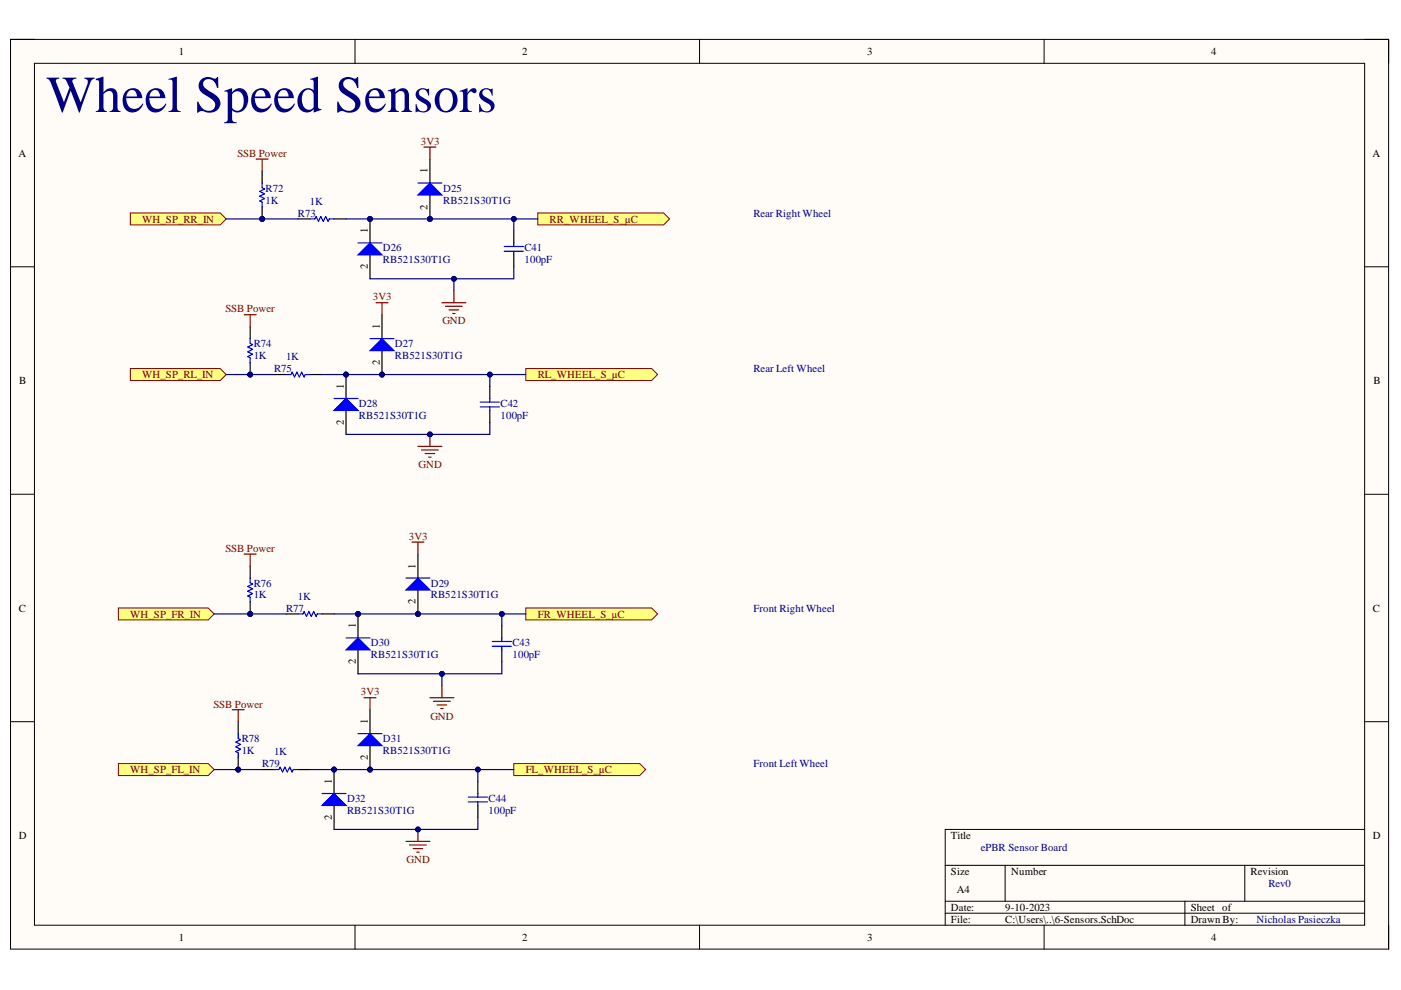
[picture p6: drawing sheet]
<svg xmlns="http://www.w3.org/2000/svg" width="297mm" height="210mm" viewBox="0 0 297 210" stroke-linecap="round" stroke-linejoin="round" font-family="sans-serif">
<defs><g id="words">
<text font-size="11" fill="#000080" x="9.8" y="23.7">Wheel Speed Sensors</text>
<g font-size="2.3">
<text x="37.9" y="11.7">1</text>
<text x="110.7" y="11.7">2</text>
<text x="183.9" y="11.7">3</text>
<text x="256.8" y="11.7">4</text>
<text x="3.9" y="33.3">A</text>
<text x="291" y="33.3">A</text>
<text x="90.7" y="36.8" transform="rotate(-90 90.7 36.8)">1</text>
<text x="90.7" y="44.4" transform="rotate(-90 90.7 44.4)">2</text>
<text x="78" y="49.4" transform="rotate(-90 78 49.4)">1</text>
<text x="78" y="57.1" transform="rotate(-90 78 57.1)">2</text>
<text x="80.5" y="69.8" transform="rotate(-90 80.5 69.8)">1</text>
<text x="80.5" y="77.4" transform="rotate(-90 80.5 77.4)">2</text>
<text x="4.1" y="81.4">B</text>
<text x="72.9" y="82.5" transform="rotate(-90 72.9 82.5)">1</text>
<text x="291.2" y="81.4">B</text>
<text x="72.9" y="90.1" transform="rotate(-90 72.9 90.1)">2</text>
<text x="88.1" y="120.6" transform="rotate(-90 88.1 120.6)">1</text>
<text x="4" y="129.7">C</text>
<text x="88.1" y="128.2" transform="rotate(-90 88.1 128.2)">2</text>
<text x="291.1" y="129.7">C</text>
<text x="75.4" y="133.2" transform="rotate(-90 75.4 133.2)">1</text>
<text x="75.4" y="140.8" transform="rotate(-90 75.4 140.8)">2</text>
<text x="78" y="153.5" transform="rotate(-90 78 153.5)">1</text>
<text x="78" y="161.2" transform="rotate(-90 78 161.2)">2</text>
<text x="70.4" y="166.2" transform="rotate(-90 70.4 166.2)">1</text>
<text x="70.4" y="173.9" transform="rotate(-90 70.4 173.9)">2</text>
<text x="4" y="177.9">D</text>
<text x="201.6" y="177.9">Title</text>
<text x="291.1" y="177.9">D</text>
<text x="201.6" y="185.5">Size</text>
<text x="214.4" y="185.5">Number</text>
<text x="265.1" y="185.5">Revision</text>
<text x="202.9" y="189.3">A4</text>
<text x="201.6" y="193.1">Date:</text>
<text x="201.6" y="195.7">File:</text>
<text x="213.1" y="193.1">9-10-2023</text>
<text x="213.1" y="195.7">C:\Users\..\6-Sensors.SchDoc</text>
<text x="252.4" y="193.1">Sheet of</text>
<text x="252.4" y="195.7">Drawn By:</text>
<text x="37.9" y="199.5">1</text>
<text x="110.7" y="199.5">2</text>
<text x="183.9" y="199.5">3</text>
<text x="256.8" y="199.5">4</text>
</g>
<g font-size="2.3" fill="#800000">
<text x="50.3" y="33.3">SSB Power</text>
<text x="89.2" y="30.8">3V3</text>
<text x="30.1" y="47.2">WH_SP_RR_IN</text>
<text x="116.5" y="47.2">RR_WHEEL_S_µC</text>
<text x="79.1" y="63.7">3V3</text>
<text x="47.8" y="66.2">SSB Power</text>
<text x="93.8" y="68.8">GND</text>
<text x="30.1" y="80.2">WH_SP_RL_IN</text>
<text x="114" y="80.2">RL_WHEEL_S_µC</text>
<text x="88.7" y="99.3">GND</text>
<text x="47.8" y="117">SSB Power</text>
<text x="86.7" y="114.5">3V3</text>
<text x="27.6" y="130.9">WH_SP_FR_IN</text>
<text x="114" y="130.9">FR_WHEEL_S_µC</text>
<text x="76.5" y="147.4">3V3</text>
<text x="45.2" y="150">SSB Power</text>
<text x="91.3" y="152.6">GND</text>
<text x="27.6" y="164">WH_SP_FL_IN</text>
<text x="111.5" y="164">FL_WHEEL_S_µC</text>
<text x="86.2" y="183">GND</text>
</g>
<g font-size="2.3" fill="#000080">
<text x="56.3" y="40.6">R72</text>
<text x="94" y="40.6">D25</text>
<text x="56.3" y="43.2">1K</text>
<text x="63.2" y="46">R73</text>
<text x="65.7" y="43.4">1K</text>
<text x="94" y="43.2">RB521S30T1G</text>
<text x="159.8" y="46">Rear Right Wheel</text>
<text x="81.2" y="53.3">D26</text>
<text x="111.2" y="53.3">C41</text>
<text x="81.2" y="55.8">RB521S30T1G</text>
<text x="111.2" y="55.8">100pF</text>
<text x="53.8" y="76.1">1K</text>
<text x="53.8" y="73.6">R74</text>
<text x="60.6" y="76.4">1K</text>
<text x="83.7" y="73.6">D27</text>
<text x="83.7" y="76.1">RB521S30T1G</text>
<text x="58.1" y="78.9">R75</text>
<text x="159.8" y="78.9">Rear Left Wheel</text>
<text x="76.1" y="86.3">D28</text>
<text x="76.1" y="88.9">RB521S30T1G</text>
<text x="106.1" y="88.9">100pF</text>
<text x="106.1" y="86.3">C42</text>
<text x="53.8" y="124.4">R76</text>
<text x="91.3" y="124.4">D29</text>
<text x="53.8" y="126.9">1K</text>
<text x="60.6" y="129.7">R77</text>
<text x="63.2" y="127.1">1K</text>
<text x="91.3" y="126.9">RB521S30T1G</text>
<text x="159.8" y="129.7">Front Right Wheel</text>
<text x="78.7" y="137">D30</text>
<text x="108.7" y="137">C43</text>
<text x="78.7" y="139.6">RB521S30T1G</text>
<text x="108.7" y="139.6">100pF</text>
<text x="51.3" y="159.9">1K</text>
<text x="51.3" y="157.4">R78</text>
<text x="58.1" y="160.2">1K</text>
<text x="81.2" y="157.4">D31</text>
<text x="81.2" y="159.9">RB521S30T1G</text>
<text x="55.6" y="162.7">R79</text>
<text x="159.8" y="162.7">Front Left Wheel</text>
<text x="73.6" y="170.1">D32</text>
<text x="73.6" y="172.6">RB521S30T1G</text>
<text x="103.6" y="172.6">100pF</text>
<text x="103.6" y="170.1">C44</text>
<text x="208" y="180.5">ePBR Sensor Board</text>
<text x="268.9" y="188.1">Rev0</text>
<text x="266.4" y="195.7">Nicholas Pasieczka</text>
</g>
</g></defs>
<path d="M2.2 8.4h292.2v192.8h-292.2z" fill-rule="evenodd" fill="#fffcf8"/>
<path d="M2.2 8.4h292.2v192.8h-292.2z" fill="none" stroke="#000" stroke-width=".21"/>
<path d="M7.3 13.4h282v182.8h-282z" fill-rule="evenodd" fill="#fffcf8"/>
<g fill="none" stroke="#000" stroke-width=".21">
<path d="M2.2 8.3h5.1M7.3 13.4h282v182.8h-282zM75.3 8.3v5.1M148.3 8.3v5.1M221.4 8.4v5M289.3 8.4h5.1v5M2.2 56.6h5.1M289.3 56.6h5.1M2.2 104.8h5.1M289.3 104.8h5.1M2.2 153h5.1M289.3 153h5.1"/>
<path d="M289.3 175.9h-88.9v20.3M75.3 196.2v5M148.3 196.2v5M200.4 183.5h88.9M200.4 191.1h88.9M200.4 193.6h88.9M213.1 183.5v7.6M221.4 196.2v5M251.2 191.1v5.1M263.9 183.5v7.6M294.4 196.2v5"/>
</g>
<path d="M114 45.2h26.7l1.3 1.2-1.3 1.3h-26.7z" fill-rule="evenodd" fill="#ffff80"/>
<path d="M114 45.2h26.7l1.3 1.2-1.3 1.3h-26.7z" fill="none" stroke="#800000" stroke-width=".21"/>
<path d="M93.7 64.2h5.1M94.5 64.9h3.5M95.2 65.7h2M96 66.5h.5M96.2 61.6v2.6" fill="none" stroke="#800000" stroke-width=".25"/>
<path d="M111.5 78.1h26.7l1.2 1.3-1.2 1.3h-26.7z" fill-rule="evenodd" fill="#ffff80"/>
<path d="M111.5 78.1h26.7l1.2 1.3-1.2 1.3h-26.7z" fill="none" stroke="#800000" stroke-width=".21"/>
<circle cx="78.4" cy="46.4" r=".51" fill="#000080"/>
<circle cx="78.4" cy="46.4" r=".51" fill="none" stroke="#000080" stroke-width=".21"/>
<path d="M78.4 46.4v5.1" fill="none" stroke="#000" stroke-width=".25"/>
<circle cx="78.4" cy="46.4" r=".51" fill="#000080"/>
<circle cx="78.4" cy="46.4" r=".51" fill="none" stroke="#000080" stroke-width=".21"/>
<path d="M78.4 54v5.1" fill="none" stroke="#000" stroke-width=".25"/>
<path d="M75.9 54l2.5-2.5 2.6 2.5z" fill="#00f"/>
<path d="M75.9 54l2.5-2.5 2.6 2.5zM75.9 51.5h5.1" fill="none" stroke="#00f" stroke-width=".25"/>
<circle cx="73.4" cy="79.4" r=".51" fill="#000080"/>
<circle cx="73.4" cy="79.4" r=".51" fill="none" stroke="#000080" stroke-width=".21"/>
<path d="M73.4 79.4v5.1" fill="none" stroke="#000" stroke-width=".25"/>
<circle cx="73.4" cy="79.4" r=".51" fill="#000080"/>
<circle cx="73.4" cy="79.4" r=".51" fill="none" stroke="#000080" stroke-width=".21"/>
<path d="M73.4 87v5.1" fill="none" stroke="#000" stroke-width=".25"/>
<path d="M70.8 87l2.6-2.5 2.5 2.5z" fill="#00f"/>
<path d="M65.7 46.4h1.1l.2-.5 .5 1 .5-1 .5 1 .5-1 .6 1 .2-.5h1M106.9 52.3h4.1M106.9 53.3h4.1M108.9 51.5v.8M108.9 53.3v.7M70.8 87l2.6-2.5 2.5 2.5zM70.8 84.5h5.1M101.8 85.2h4.1M101.8 86.3h4.1M103.9 84.5v.7M103.9 86.3v.7" fill="none" stroke="#00f" stroke-width=".25"/>
<path d="M63.2 46.4h2.5M70.8 46.4h2.6M108.9 49v2.5M108.9 54v2.6M103.9 82v2.5M103.9 87v2.6" fill="none" stroke="#000" stroke-width=".25"/>
<circle cx="55.6" cy="46.4" r=".51" fill="#000080"/>
<circle cx="55.6" cy="46.4" r=".51" fill="none" stroke="#000080" stroke-width=".21"/>
<path d="M55.6 36.3v2.5M55.6 43.9v2.5" fill="none" stroke="#000" stroke-width=".25"/>
<circle cx="55.6" cy="46.4" r=".51" fill="#000080"/>
<circle cx="55.6" cy="46.4" r=".51" fill="none" stroke="#000080" stroke-width=".21"/>
<path d="M55.6 38.8v1l.5 .3-1 .5 1 .5-1 .5 1 .5-1 .5 .5 .3v1" fill="none" stroke="#00f" stroke-width=".25"/>
<circle cx="53" cy="79.4" r=".51" fill="#000080"/>
<circle cx="53" cy="79.4" r=".51" fill="none" stroke="#000080" stroke-width=".21"/>
<path d="M53 69.3v2.5M53 76.9v2.5" fill="none" stroke="#000" stroke-width=".25"/>
<circle cx="53" cy="79.4" r=".51" fill="#000080"/>
<circle cx="53" cy="79.4" r=".51" fill="none" stroke="#000080" stroke-width=".21"/>
<path d="M53 71.8v1l.5 .3-1 .5 1 .5-1 .5 1 .5-1 .5 .5 .3v1M60.7 79.4h1l.2-.5 .5 1 .5-1 .6 1 .5-1 .5 1 .2-.5h1" fill="none" stroke="#00f" stroke-width=".25"/>
<path d="M58.1 79.4h2.6M65.7 79.4h2.6" fill="none" stroke="#000" stroke-width=".25"/>
<circle cx="91.1" cy="46.4" r=".51" fill="#000080"/>
<circle cx="91.1" cy="46.4" r=".51" fill="none" stroke="#000080" stroke-width=".21"/>
<path d="M91.2 33.7v5.1M91.2 41.3v5.1" fill="none" stroke="#000" stroke-width=".25"/>
<circle cx="91.1" cy="46.4" r=".51" fill="#000080"/>
<circle cx="91.1" cy="46.4" r=".51" fill="none" stroke="#000080" stroke-width=".21"/>
<path d="M88.6 41.3l2.6-2.5 2.5 2.5z" fill="#00f"/>
<path d="M88.6 38.8h5.1M88.6 41.3l2.6-2.5 2.5 2.5z" fill="none" stroke="#00f" stroke-width=".25"/>
<circle cx="81" cy="79.4" r=".51" fill="#000080"/>
<circle cx="81" cy="79.4" r=".51" fill="none" stroke="#000080" stroke-width=".21"/>
<path d="M81 66.7v5.1M81 74.3v5.1" fill="none" stroke="#000" stroke-width=".25"/>
<circle cx="81" cy="79.4" r=".51" fill="#000080"/>
<circle cx="81" cy="79.4" r=".51" fill="none" stroke="#000080" stroke-width=".21"/>
<path d="M78.4 74.3l2.6-2.5 2.5 2.5z" fill="#00f"/>
<path d="M78.4 74.3l2.6-2.5 2.5 2.5zM78.4 71.8h5.1" fill="none" stroke="#00f" stroke-width=".25"/>
<path d="M79.7 64.2h2.6M81 64.2v2.5" fill="none" stroke="#800000" stroke-width=".25"/>
<path d="M27.6 78.1h19.1l1.3 1.3-1.3 1.3h-19.1z" fill-rule="evenodd" fill="#ffff80"/>
<path d="M27.6 78.1h19.1l1.3 1.3-1.3 1.3h-19.1z" fill="none" stroke="#800000" stroke-width=".21"/>
<path d="M27.6 45.2h19.1l1.3 1.2-1.3 1.3h-19.1z" fill-rule="evenodd" fill="#ffff80"/>
<path d="M27.6 45.2h19.1l1.3 1.2-1.3 1.3h-19.1z" fill="none" stroke="#800000" stroke-width=".21"/>
<path d="M88.6 94.6h5.1M89.4 95.4h3.5M90.1 96.2h2.1M90.9 96.9h.5M91.2 92.1v2.5" fill="none" stroke="#800000" stroke-width=".25"/>
<circle cx="91.1" cy="92.1" r=".51" fill="#000080"/>
<circle cx="91.1" cy="92.1" r=".51" fill="none" stroke="#000080" stroke-width=".21"/>
<path d="M54.3 33.7h2.5M55.6 33.7v2.6M89.9 31.2h2.5M91.2 31.2v2.5M51.8 66.7h2.5M53 66.7v2.6" fill="none" stroke="#800000" stroke-width=".25"/>
<path d="M111.5 128.9h26.7l1.2 1.3-1.2 1.2h-26.7z" fill-rule="evenodd" fill="#ffff80"/>
<path d="M111.5 128.9h26.7l1.2 1.3-1.2 1.2h-26.7z" fill="none" stroke="#800000" stroke-width=".21"/>
<path d="M91.2 147.9h5M91.9 148.7h3.6M92.7 149.5h2M93.4 150.2h.5M93.7 145.4v2.5" fill="none" stroke="#800000" stroke-width=".25"/>
<path d="M108.9 161.9h26.7l1.3 1.3-1.3 1.2h-26.7z" fill-rule="evenodd" fill="#ffff80"/>
<path d="M108.9 161.9h26.7l1.3 1.3-1.3 1.2h-26.7z" fill="none" stroke="#800000" stroke-width=".21"/>
<circle cx="75.9" cy="130.2" r=".51" fill="#000080"/>
<circle cx="75.9" cy="130.2" r=".51" fill="none" stroke="#000080" stroke-width=".21"/>
<path d="M75.9 130.2v5" fill="none" stroke="#000" stroke-width=".25"/>
<circle cx="75.9" cy="130.2" r=".51" fill="#000080"/>
<circle cx="75.9" cy="130.2" r=".51" fill="none" stroke="#000080" stroke-width=".21"/>
<path d="M75.9 137.8v5.1" fill="none" stroke="#000" stroke-width=".25"/>
<path d="M75.9 135.2l2.5 2.6h-5z" fill="#00f"/>
<path d="M73.4 135.2h5M75.9 135.2l2.5 2.6h-5z" fill="none" stroke="#00f" stroke-width=".25"/>
<circle cx="70.8" cy="163.2" r=".51" fill="#000080"/>
<circle cx="70.8" cy="163.2" r=".51" fill="none" stroke="#000080" stroke-width=".21"/>
<path d="M70.8 163.2v5" fill="none" stroke="#000" stroke-width=".25"/>
<circle cx="70.8" cy="163.2" r=".51" fill="#000080"/>
<circle cx="70.8" cy="163.2" r=".51" fill="none" stroke="#000080" stroke-width=".21"/>
<path d="M70.8 170.8v5.1" fill="none" stroke="#000" stroke-width=".25"/>
<path d="M68.3 170.8l2.5-2.6 2.6 2.6z" fill="#00f"/>
<path d="M63.2 130.2h1l.3-.5 .5 1 .5-1 .5 1 .5-1 .5 1 .3-.5h1M104.4 136h4M104.4 137h4M106.4 135.2v.8M106.4 137v.8M68.3 170.8l2.5-2.6 2.6 2.6zM68.3 168.2h5.1M99.3 169h4M99.3 170h4M101.3 168.2v.8M101.3 170v.8" fill="none" stroke="#00f" stroke-width=".25"/>
<path d="M60.7 130.2h2.5M68.3 130.2h2.5M106.4 132.7v2.5M106.4 137.8v2.5M101.3 165.7v2.5M101.3 170.8v2.5" fill="none" stroke="#000" stroke-width=".25"/>
<circle cx="53" cy="130.2" r=".51" fill="#000080"/>
<circle cx="53" cy="130.2" r=".51" fill="none" stroke="#000080" stroke-width=".21"/>
<path d="M53 120v2.6M53 127.6v2.6" fill="none" stroke="#000" stroke-width=".25"/>
<circle cx="53" cy="130.2" r=".51" fill="#000080"/>
<circle cx="53" cy="130.2" r=".51" fill="none" stroke="#000080" stroke-width=".21"/>
<path d="M53 122.6v1l.5 .2-1 .5 1 .5-1 .5 1 .6-1 .5 .5 .2v1" fill="none" stroke="#00f" stroke-width=".25"/>
<circle cx="50.5" cy="163.2" r=".51" fill="#000080"/>
<circle cx="50.5" cy="163.2" r=".51" fill="none" stroke="#000080" stroke-width=".21"/>
<path d="M50.5 153v2.6M50.5 160.6v2.6" fill="none" stroke="#000" stroke-width=".25"/>
<circle cx="50.5" cy="163.2" r=".51" fill="#000080"/>
<circle cx="50.5" cy="163.2" r=".51" fill="none" stroke="#000080" stroke-width=".21"/>
<path d="M50.5 155.6v1l.5 .2-1 .5 1 .5-1 .5 1 .6-1 .5 .5 .2v1M58.1 163.2h1l.3-.5 .5 1 .5-1 .5 1 .5-1 .5 1 .3-.5h1" fill="none" stroke="#00f" stroke-width=".25"/>
<path d="M55.6 163.2h2.5M63.2 163.2h2.5" fill="none" stroke="#000" stroke-width=".25"/>
<circle cx="88.6" cy="130.2" r=".51" fill="#000080"/>
<circle cx="88.6" cy="130.2" r=".51" fill="none" stroke="#000080" stroke-width=".21"/>
<path d="M88.6 117.5v5.1M88.6 125.1v5.1" fill="none" stroke="#000" stroke-width=".25"/>
<circle cx="88.6" cy="130.2" r=".51" fill="#000080"/>
<circle cx="88.6" cy="130.2" r=".51" fill="none" stroke="#000080" stroke-width=".21"/>
<path d="M86.1 125.1l2.5-2.5 2.6 2.5z" fill="#00f"/>
<path d="M86.1 125.1l2.5-2.5 2.6 2.5zM86.1 122.6h5.1" fill="none" stroke="#00f" stroke-width=".25"/>
<circle cx="78.4" cy="163.2" r=".51" fill="#000080"/>
<circle cx="78.4" cy="163.2" r=".51" fill="none" stroke="#000080" stroke-width=".21"/>
<path d="M78.4 150.5v5.1M78.4 158.1v5.1" fill="none" stroke="#000" stroke-width=".25"/>
<circle cx="78.4" cy="163.2" r=".51" fill="#000080"/>
<circle cx="78.4" cy="163.2" r=".51" fill="none" stroke="#000080" stroke-width=".21"/>
<path d="M75.9 158.1l2.5-2.5 2.6 2.5z" fill="#00f"/>
<path d="M75.9 158.1l2.5-2.5 2.6 2.5zM75.9 155.6h5.1" fill="none" stroke="#00f" stroke-width=".25"/>
<path d="M77.2 147.9h2.5M78.4 147.9v2.6" fill="none" stroke="#800000" stroke-width=".25"/>
<path d="M25.1 161.9h19l1.3 1.3-1.3 1.2h-19z" fill-rule="evenodd" fill="#ffff80"/>
<path d="M25.1 161.9h19l1.3 1.3-1.3 1.2h-19z" fill="none" stroke="#800000" stroke-width=".21"/>
<path d="M25.1 128.9h19l1.3 1.3-1.3 1.2h-19z" fill-rule="evenodd" fill="#ffff80"/>
<path d="M25.1 128.9h19l1.3 1.3-1.3 1.2h-19z" fill="none" stroke="#800000" stroke-width=".21"/>
<path d="M86.1 178.4h5.1M86.8 179.2h3.6M87.6 179.9h2M88.6 175.9v2.5M88.4 180.7h.5" fill="none" stroke="#800000" stroke-width=".25"/>
<circle cx="88.6" cy="175.9" r=".51" fill="#000080"/>
<circle cx="88.6" cy="175.9" r=".51" fill="none" stroke="#000080" stroke-width=".21"/>
<path d="M51.8 117.5h2.5M53 117.5v2.5M87.3 114.9h2.6M88.6 114.9v2.6M49.2 150.5h2.6M50.5 150.5v2.5" fill="none" stroke="#800000" stroke-width=".25"/>
<path d="M96.2 59.1v2.5" fill="none" stroke="#000080" stroke-width=".25"/>
<circle cx="96.2" cy="59.1" r=".51" fill="#000080"/>
<circle cx="96.2" cy="59.1" r=".51" fill="none" stroke="#000080" stroke-width=".21"/>
<path d="M48 79.4h10.1" fill="none" stroke="#000080" stroke-width=".25"/>
<circle cx="53" cy="79.4" r=".51" fill="#000080"/>
<circle cx="53" cy="79.4" r=".51" fill="none" stroke="#000080" stroke-width=".21"/>
<path d="M48 46.4h15.2" fill="none" stroke="#000080" stroke-width=".25"/>
<circle cx="55.6" cy="46.4" r=".51" fill="#000080"/>
<circle cx="55.6" cy="46.4" r=".51" fill="none" stroke="#000080" stroke-width=".21"/>
<path d="M103.9 79.4v2.6" fill="none" stroke="#000080" stroke-width=".25"/>
<circle cx="103.9" cy="79.4" r=".51" fill="#000080"/>
<circle cx="103.9" cy="79.4" r=".51" fill="none" stroke="#000080" stroke-width=".21"/>
<path d="M108.9 46.4v2.6" fill="none" stroke="#000080" stroke-width=".25"/>
<circle cx="108.9" cy="46.4" r=".51" fill="#000080"/>
<circle cx="108.9" cy="46.4" r=".51" fill="none" stroke="#000080" stroke-width=".21"/>
<path d="M68.3 79.4h43.2" fill="none" stroke="#000080" stroke-width=".25"/>
<circle cx="73.4" cy="79.4" r=".51" fill="#000080"/>
<circle cx="73.4" cy="79.4" r=".51" fill="none" stroke="#000080" stroke-width=".21"/>
<circle cx="81" cy="79.4" r=".51" fill="#000080"/>
<circle cx="81" cy="79.4" r=".51" fill="none" stroke="#000080" stroke-width=".21"/>
<circle cx="103.9" cy="79.4" r=".51" fill="#000080"/>
<circle cx="103.9" cy="79.4" r=".51" fill="none" stroke="#000080" stroke-width=".21"/>
<path d="M103.9 89.6v2.5h-30.5" fill="none" stroke="#000080" stroke-width=".25"/>
<circle cx="91.1" cy="92.1" r=".51" fill="#000080"/>
<circle cx="91.1" cy="92.1" r=".51" fill="none" stroke="#000080" stroke-width=".21"/>
<path d="M73.4 46.4h40.6" fill="none" stroke="#000080" stroke-width=".25"/>
<circle cx="78.4" cy="46.4" r=".51" fill="#000080"/>
<circle cx="78.4" cy="46.4" r=".51" fill="none" stroke="#000080" stroke-width=".21"/>
<circle cx="91.1" cy="46.4" r=".51" fill="#000080"/>
<circle cx="91.1" cy="46.4" r=".51" fill="none" stroke="#000080" stroke-width=".21"/>
<circle cx="108.9" cy="46.4" r=".51" fill="#000080"/>
<circle cx="108.9" cy="46.4" r=".51" fill="none" stroke="#000080" stroke-width=".21"/>
<path d="M108.9 56.6v2.5h-30.5" fill="none" stroke="#000080" stroke-width=".25"/>
<circle cx="96.2" cy="59.1" r=".51" fill="#000080"/>
<circle cx="96.2" cy="59.1" r=".51" fill="none" stroke="#000080" stroke-width=".21"/>
<path d="M93.7 142.9v2.5" fill="none" stroke="#000080" stroke-width=".25"/>
<circle cx="93.7" cy="142.9" r=".51" fill="#000080"/>
<circle cx="93.7" cy="142.9" r=".51" fill="none" stroke="#000080" stroke-width=".21"/>
<path d="M45.4 163.2h10.2" fill="none" stroke="#000080" stroke-width=".25"/>
<circle cx="50.5" cy="163.2" r=".51" fill="#000080"/>
<circle cx="50.5" cy="163.2" r=".51" fill="none" stroke="#000080" stroke-width=".21"/>
<path d="M45.4 130.2h15.3" fill="none" stroke="#000080" stroke-width=".25"/>
<circle cx="53" cy="130.2" r=".51" fill="#000080"/>
<circle cx="53" cy="130.2" r=".51" fill="none" stroke="#000080" stroke-width=".21"/>
<path d="M101.3 163.2v2.5" fill="none" stroke="#000080" stroke-width=".25"/>
<circle cx="101.3" cy="163.2" r=".51" fill="#000080"/>
<circle cx="101.3" cy="163.2" r=".51" fill="none" stroke="#000080" stroke-width=".21"/>
<path d="M106.4 130.2v2.5" fill="none" stroke="#000080" stroke-width=".25"/>
<circle cx="106.4" cy="130.2" r=".51" fill="#000080"/>
<circle cx="106.4" cy="130.2" r=".51" fill="none" stroke="#000080" stroke-width=".21"/>
<path d="M101.3 173.3v2.6h-30.5" fill="none" stroke="#000080" stroke-width=".25"/>
<circle cx="88.6" cy="175.9" r=".51" fill="#000080"/>
<circle cx="88.6" cy="175.9" r=".51" fill="none" stroke="#000080" stroke-width=".21"/>
<path d="M70.8 130.2h40.7" fill="none" stroke="#000080" stroke-width=".25"/>
<circle cx="75.9" cy="130.2" r=".51" fill="#000080"/>
<circle cx="75.9" cy="130.2" r=".51" fill="none" stroke="#000080" stroke-width=".21"/>
<circle cx="88.6" cy="130.2" r=".51" fill="#000080"/>
<circle cx="88.6" cy="130.2" r=".51" fill="none" stroke="#000080" stroke-width=".21"/>
<circle cx="106.4" cy="130.2" r=".51" fill="#000080"/>
<circle cx="106.4" cy="130.2" r=".51" fill="none" stroke="#000080" stroke-width=".21"/>
<path d="M106.4 140.3v2.6h-30.5" fill="none" stroke="#000080" stroke-width=".25"/>
<circle cx="93.7" cy="142.9" r=".51" fill="#000080"/>
<circle cx="93.7" cy="142.9" r=".51" fill="none" stroke="#000080" stroke-width=".21"/>
<path d="M65.7 163.2h43.2" fill="none" stroke="#000080" stroke-width=".25"/>
<circle cx="70.8" cy="163.2" r=".51" fill="#000080"/>
<circle cx="70.8" cy="163.2" r=".51" fill="none" stroke="#000080" stroke-width=".21"/>
<circle cx="78.4" cy="163.2" r=".51" fill="#000080"/>
<circle cx="78.4" cy="163.2" r=".51" fill="none" stroke="#000080" stroke-width=".21"/>
<circle cx="101.3" cy="163.2" r=".51" fill="#000080"/>
<circle cx="101.3" cy="163.2" r=".51" fill="none" stroke="#000080" stroke-width=".21"/>
<use href="#words"/>
</svg>
